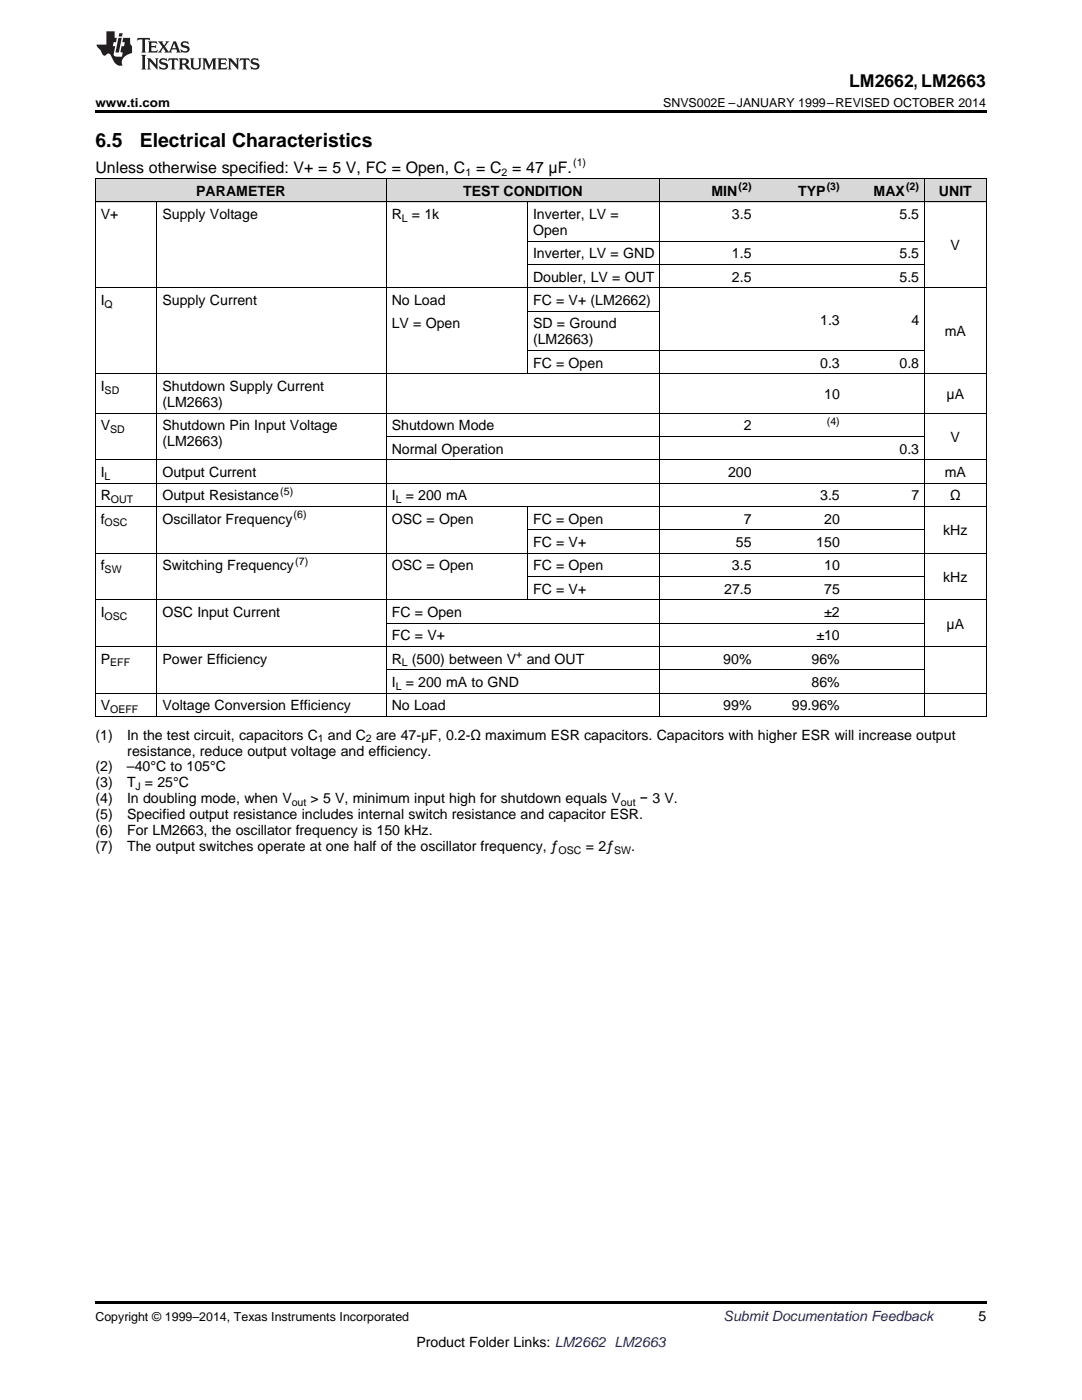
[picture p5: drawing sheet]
<svg xmlns="http://www.w3.org/2000/svg" width="216mm" height="279mm" viewBox="0 0 216 279" stroke-linecap="round" stroke-linejoin="round" font-family="sans-serif">
<defs><g id="words">
<g font-size="3.9">
<text x="19" y="29.3">6.5</text>
<text x="27.9" y="29.3">Electrical Characteristics</text>
</g>
<text font-size="3.5" x="169.4" y="17.3">LM2662, LM2663</text>
<text font-size="3.2" x="19" y="34.4">Unless otherwise specified: V+ = 5 V, FC = Open, C = C = 47 μF.</text>
<g font-size="2.8">
<text x="39.2" y="39.1">PARAMETER</text>
<text x="92.4" y="39.1">TEST CONDITION</text>
<text x="142" y="39.1">MIN</text>
<text x="159.2" y="39.1">TYP</text>
<text x="174.3" y="39.1">MAX</text>
<text x="187.4" y="39.1">UNIT</text>
<text x="20.1" y="43.7">V+</text>
<text x="32.4" y="43.7">Supply Voltage</text>
<text x="78.2" y="43.7">R</text>
<text x="82.2" y="43.7">= 1k</text>
<text x="106.4" y="43.7">Inverter, LV =</text>
<text x="106.4" y="46.9">Open</text>
<text x="146" y="43.7">3.5</text>
<text x="179.5" y="43.7">5.5</text>
<text x="106.4" y="51.6">Inverter, LV = GND</text>
<text x="146" y="51.6">1.5</text>
<text x="179.5" y="51.6">5.5</text>
<text x="189.7" y="50">V</text>
<text x="106.4" y="56.2">Doubler, LV = OUT</text>
<text x="146" y="56.2">2.5</text>
<text x="179.5" y="56.2">5.5</text>
<text x="20.1" y="60.9">I</text>
<text x="32.4" y="60.9">Supply Current</text>
<text x="78.2" y="60.9">No Load</text>
<text x="78.2" y="65.5">LV = Open</text>
<text x="106.4" y="60.9">FC = V+ (LM2662)</text>
<text x="106.4" y="65.5">SD = Ground</text>
<text x="163.7" y="64.8">1.3</text>
<text x="181.9" y="64.8">4</text>
<text x="106.4" y="68.7">(LM2663)</text>
<text x="188.5" y="67.1">mA</text>
<text x="106.4" y="73.4">FC = Open</text>
<text x="163.7" y="73.4">0.3</text>
<text x="179.5" y="73.4">0.8</text>
<text x="20.1" y="78">I</text>
<text x="32.4" y="78">Shutdown Supply Current</text>
<text x="32.4" y="81.2">(LM2663)</text>
<text x="164.5" y="79.6">10</text>
<text x="188.9" y="79.6">μA</text>
<text x="20.1" y="85.9">V</text>
<text x="32.4" y="85.9">Shutdown Pin Input Voltage</text>
<text x="32.4" y="89">(LM2663)</text>
<text x="78.2" y="85.9">Shutdown Mode</text>
<text x="148.4" y="85.9">2</text>
<text x="189.7" y="88.2">V</text>
<text x="20.1" y="95.2">I</text>
<text x="32.4" y="95.2">Output Current</text>
<text x="78.2" y="90.5">Normal Operation</text>
<text x="145.3" y="95.2">200</text>
<text x="179.5" y="90.5">0.3</text>
<text x="188.5" y="95.2">mA</text>
<text x="20.1" y="99.8">R</text>
<text x="32.4" y="99.8">Output Resistance</text>
<text x="78.2" y="99.8">I</text>
<text x="81" y="99.8">= 200 mA</text>
<text x="163.7" y="99.8">3.5</text>
<text x="181.9" y="99.8">7</text>
<text x="189.6" y="99.8">Ω</text>
<text x="20.1" y="104.5">f</text>
<text x="32.4" y="104.5">Oscillator Frequency</text>
<text x="78.2" y="104.5">OSC = Open</text>
<text x="106.4" y="104.5">FC = Open</text>
<text x="148.4" y="104.5">7</text>
<text x="164.5" y="104.5">20</text>
<text x="188.2" y="106.8">kHz</text>
<text x="20.1" y="113.8">f</text>
<text x="32.4" y="113.8">Switching Frequency</text>
<text x="78.2" y="113.8">OSC = Open</text>
<text x="106.4" y="109.1">FC = V+</text>
<text x="106.4" y="113.8">FC = Open</text>
<text x="146" y="113.8">3.5</text>
<text x="146.8" y="109.1">55</text>
<text x="162.9" y="109.1">150</text>
<text x="164.5" y="113.8">10</text>
<text x="106.4" y="118.5">FC = V+</text>
<text x="144.5" y="118.5">27.5</text>
<text x="164.5" y="118.5">75</text>
<text x="188.2" y="116.1">kHz</text>
<text x="20.1" y="123.1">I</text>
<text x="32.4" y="123.1">OSC Input Current</text>
<text x="78.2" y="123.1">FC = Open</text>
<text x="164.5" y="123.1">±2</text>
<text x="188.9" y="125.4">μA</text>
<text x="78.2" y="127.8">FC = V+</text>
<text x="162.9" y="127.8">±10</text>
<text x="20.1" y="132.4">P</text>
<text x="32.4" y="132.4">Power Efficiency</text>
<text x="78.2" y="132.4">R</text>
<text x="78.2" y="137.1">I</text>
<text x="81" y="137.1">= 200 mA to GND</text>
<text x="82.2" y="132.4">(500) between V</text>
<text x="105.1" y="132.4">and OUT</text>
<text x="144.3" y="132.4">90%</text>
<text x="161.9" y="132.4">96%</text>
<text x="161.9" y="137.1">86%</text>
<text x="20.1" y="141.7">V</text>
<text x="32.4" y="141.7">Voltage Conversion Efficiency</text>
<text x="78.2" y="141.7">No Load</text>
<text x="144.3" y="141.7">99%</text>
<text x="158" y="141.7">99.96%</text>
<text x="19" y="147.6">(1)</text>
<text x="25.4" y="147.6">In the test circuit, capacitors C</text>
<text x="65.4" y="147.6">and C</text>
<text x="75" y="147.6">are 47-μF, 0.2-Ω maximum ESR capacitors. Capacitors with higher ESR will increase output</text>
<text x="19" y="154">(2)</text>
<text x="25.3" y="154">–40°C to 105°C</text>
<text x="25.4" y="150.8">resistance, reduce output voltage and efficiency.</text>
<text x="19" y="157.1">(3)</text>
<text x="19" y="160.3">(4)</text>
<text x="25.4" y="157.1">T = 25°C</text>
<text x="25.4" y="160.3">In doubling mode, when V</text>
<text x="62" y="160.3">&gt; 5 V, minimum input high for shutdown equals V</text>
<text x="127.7" y="160.3">− 3 V.</text>
<text x="19" y="163.5">(5)</text>
<text x="19" y="166.7">(6)</text>
<text x="25.4" y="163.5">Specified output resistance includes internal switch resistance and capacitor ESR.</text>
<text x="25.4" y="166.7">For LM2663, the oscillator frequency is 150 kHz.</text>
<text x="19" y="169.8">(7)</text>
<text x="25.4" y="169.8">The output switches operate at one half of the oscillator frequency, ƒ</text>
<text x="116.9" y="169.8">= 2ƒ</text>
<text x="126" y="169.8">.</text>
<text x="195.3" y="263.6">5</text>
<text x="83.1" y="268.9">Product Folder Links: LM2662 LM2663</text>
</g>
<text font-size="2.8" fill="#0000c8" x="144.4" y="263.6">Submit Documentation Feedback</text>
<g font-size="2.5">
<text x="19" y="21.4">www.ti.com</text>
<text x="132.3" y="21.4">SNVS002E –JANUARY 1999–REVISED OCTOBER 2014</text>
<text x="19" y="263.6">Copyright © 1999–2014, Texas Instruments Incorporated</text>
</g>
<g font-size="2.1">
<text x="92.9" y="35.1">1</text>
<text x="100.1" y="35.1">2</text>
<text x="114.4" y="33.2">(1)</text>
<text x="147.4" y="38">(2)</text>
<text x="165" y="38">(3)</text>
<text x="180.8" y="38">(2)</text>
<text x="80.2" y="44.3">L</text>
<text x="20.9" y="61.5">Q</text>
<text x="20.9" y="78.6">SD</text>
<text x="22" y="86.4">SD</text>
<text x="165" y="84.7">(4)</text>
<text x="20.9" y="95.7">L</text>
<text x="22.1" y="100.4">OUT</text>
<text x="55.9" y="98.7">(5)</text>
<text x="79" y="100.4">L</text>
<text x="20.9" y="105.1">OSC</text>
<text x="58.6" y="103.4">(6)</text>
<text x="58.9" y="112.7">(7)</text>
<text x="20.9" y="114.4">SW</text>
<text x="20.9" y="123.7">OSC</text>
<text x="103" y="131.3">+</text>
<text x="22" y="133">EFF</text>
<text x="79" y="137.7">L</text>
<text x="80.2" y="133">L</text>
<text x="22" y="142.3">OEFF</text>
<text x="63.4" y="148.2">1</text>
<text x="73" y="148.2">2</text>
<text x="27" y="157.7">J</text>
<text x="58.2" y="160.9">out</text>
<text x="123.9" y="160.9">out</text>
<text x="111.5" y="170.4">OSC</text>
<text x="122.6" y="170.4">SW</text>
</g>
</g></defs>
<g fill="#d8d8d8">
<path d="M19 35.7h12.4v4.7h-12.4z"/>
<path d="M31.4 35.7h45.7v4.7h-45.7z"/>
<path d="M77.1 35.7h28.2v4.7h-28.2z"/>
<path d="M105.3 35.7h26.4v4.7h-26.4z"/>
<path d="M131.7 35.7h19.4v4.7h-19.4z"/>
<path d="M151.1 35.7h17.6v4.7h-17.6z"/>
<path d="M168.7 35.7h15.8v4.7h-15.8z"/>
<path d="M184.5 35.7h12.3v4.7h-12.3z"/>
</g>
<path d="M19 22h177.8v.5h-177.8zM19 143h.2zM77 143h.1zM105.2 143h.1zM131.6 143h.1zM151 143h.1zM168.6 143h.1zM184.4 143h.1zM196.7 143h.1zM19 259.7h177.8v.5h-177.8z" fill="#000"/>
<g fill="none" stroke="#000" stroke-width=".2">
<path d="M19 35.6h177.8M19.1 35.7v107.3M77.1 35.7v107.3M131.6 35.7v107.3M184.4 35.7v107.3M196.8 35.7v107.3M19 57.4h177.8M19 40.3h177.8M31.3 40.3v102.7M105.3 40.3v34.3M105.3 52.8h79.2M105.3 48.1h79.2"/>
<path d="M19 74.6h177.8M105.3 69.9h79.2M105.3 62.1h26.4M19 96.4h177.8M19 91.7h177.8M19 82.4h177.8M77.1 87.1h107.4M19 119.7h177.8M19 110.4h177.8M19 101.1h177.8M105.3 101.1v18.6M105.3 115h79.2"/>
<path d="M105.3 105.7h79.2M19 138.3h177.8M19 129h177.8M77.1 133.6h107.4M77.1 124.3h107.4M19 143h177.8"/>
</g>
<g fill="#231f20">
<path d="M27.5 7.6l-.1 .5 .4-.2h.6v.1v2.1l-.2 .4h1l-.3-.4v-2.1l.1-.1h.5l.5 .2-.2-.5zM29.5 8.3l.2 .3v1.5l-.2 .4h1.8l.2-.6a1.04 1.04 0 0 1-1.3 .2v-.7h.6l.3 .2v-.6l-.3 .2h-.6v-.6l.8-.1 .4 .3-.2-.5zM31.5 8.3l.9 1.1-.9 1.1h.8l-.2-.2 .5-.7 .4 .7-.2 .2h1.5l-.1-.2 .1-.4h.9l.1 .4-.2 .2h1l-.3-.3-.7-1.9h-.5l-.9 2-.8-1 .9-1h-.8l.1 .3-.3 .5-.4-.6 .2-.2zM34.7 8.6l.4 1h-.7zM36.3 8.4a.63 .63 0 0 0-.2 .7 .63 .63 0 0 0 .6 .4l.6 .2 .1 .2a.75 .75 0 0 1-.7 .4 .75 .75 0 0 1-.6-.5l.1 .7 .1-.1a1.11 1.11 0 0 0 1.5-.6 1.13 1.13 0 0 0-1.2-.8l-.1-.4a1.04 1.04 0 0 1 1.2 .2l-.2-.5-.1 .1-.5-.2zM28.2 10.9l.2 .4v2.2l-.2 .4h1l-.3-.4v-2.2l.3-.4zM29.3 11.6l.3 .4v1.5l-.3 .4h.8l-.2-.4v-1.3l1.5 1.7v-1.9l.2-.4h-.7l.2 .4v.9l-1.1-1.3zM32 11.8a.62 .62 0 0 0-.2 .7 .62 .62 0 0 0 .6 .4l.6 .1 .1 .3a.76 .76 0 0 1-.7 .3 .76 .76 0 0 1-.6-.4l.1 .7 .1-.1a1.11 1.11 0 0 0 1.5-.6 1.13 1.13 0 0 0-1.2-.8l-.1-.4a1.04 1.04 0 0 1 1.2 .2l-.2-.6-.1 .1-.5-.1zM33.7 11.6l-.2 .6a.61 .61 0 0 1 .8-.3v1.6l-.2 .4h.9l-.2-.4v-1.6a.63 .63 0 0 1 .8 .3l-.2-.6zM35.6 11.6l.3 .4v1.5l-.3 .4h1l-.2-.2v-.8l.5 .2a.76 .76 0 0 0 1.2 .7l-1-1a.58 .58 0 0 0 .6-.5 .58 .58 0 0 0-.5-.6zM36.4 11.9h.1a.45 .45 0 0 1 .5 .1 .45 .45 0 0 1 .1 .5l-.7 .2zM37.9 11.6l.2 .2a2.17 2.17 0 0 0 .3 1.9 .99 .99 0 0 0 1.6-.6v-1.1l.2-.4h-.7l.2 .2a1.92 1.92 0 0 1-.2 1.8 .6 .6 0 0 1-.9-.5v-1.1l.2-.4zM40.4 11.6l.2 .4v1.5l-.2 .4h.7l-.2-.4v-1.4l.8 1.8 .8-1.8v1.4l-.2 .4h.9l-.2-.4v-1.5l.2-.4h-.8l-.6 1.5-.6-1.5zM43.4 11.6l.2 .4v1.5l-.2 .4h1.8l.2-.6a1.04 1.04 0 0 1-1.3 .1v-.6h.5l.4 .2v-.6l-.4 .2h-.5v-.7h.8l.3 .3-.1-.6zM45.5 11.6l.2 .4v1.5l-.2 .4h.7l-.2-.4v-1.3l1.5 1.7v-1.9l.2-.4h-.7l.2 .4v.9l-1.1-1.3zM47.9 11.6l-.1 .6a.61 .61 0 0 1 .8-.3v1.6l-.3 .4h1l-.3-.4 .1-1.6a.63 .63 0 0 1 .7 .3l-.1-.6zM50.2 11.8a.62 .62 0 0 0-.2 .7 .62 .62 0 0 0 .6 .4l.6 .1 .2 .3a.76 .76 0 0 1-.8 .3 .76 .76 0 0 1-.6-.4l.1 .7 .2-.1a1.11 1.11 0 0 0 1.5-.6 1.13 1.13 0 0 0-1.3-.8l-.1-.4a1.04 1.04 0 0 1 1.2 .2l-.1-.6-.2 .1-.5-.1z"/>
<path d="M21.2 6.3v2.6h-1.9l.1 .4 .7 .9a.91 .91 0 0 0 1 .8 .56 .56 0 0 1 .5-.3 .56 .56 0 0 1 .5 .3l.4 .8a1.53 1.53 0 0 0 1.9 1.2 1.54 1.54 0 0 1 1-2.1l.9-.3v-1.4a1.52 1.52 0 0 1-.3-1.6h-1.4l-.2 .8h.5l-.2 .8h-.4l-.2 1v.2l.4 .1-.2 .8a1.93 1.93 0 0 1-1.6-.3l.3-1.8h-.5l.2-.8h.4l.2-.8h-.4v-1.3zM23.6 7.6l-.6 2.9h.7l.6-2.9zM23.8 6.6l-.1 .7h.6l.2-.7z"/>
</g>
<use href="#words"/>
</svg>
